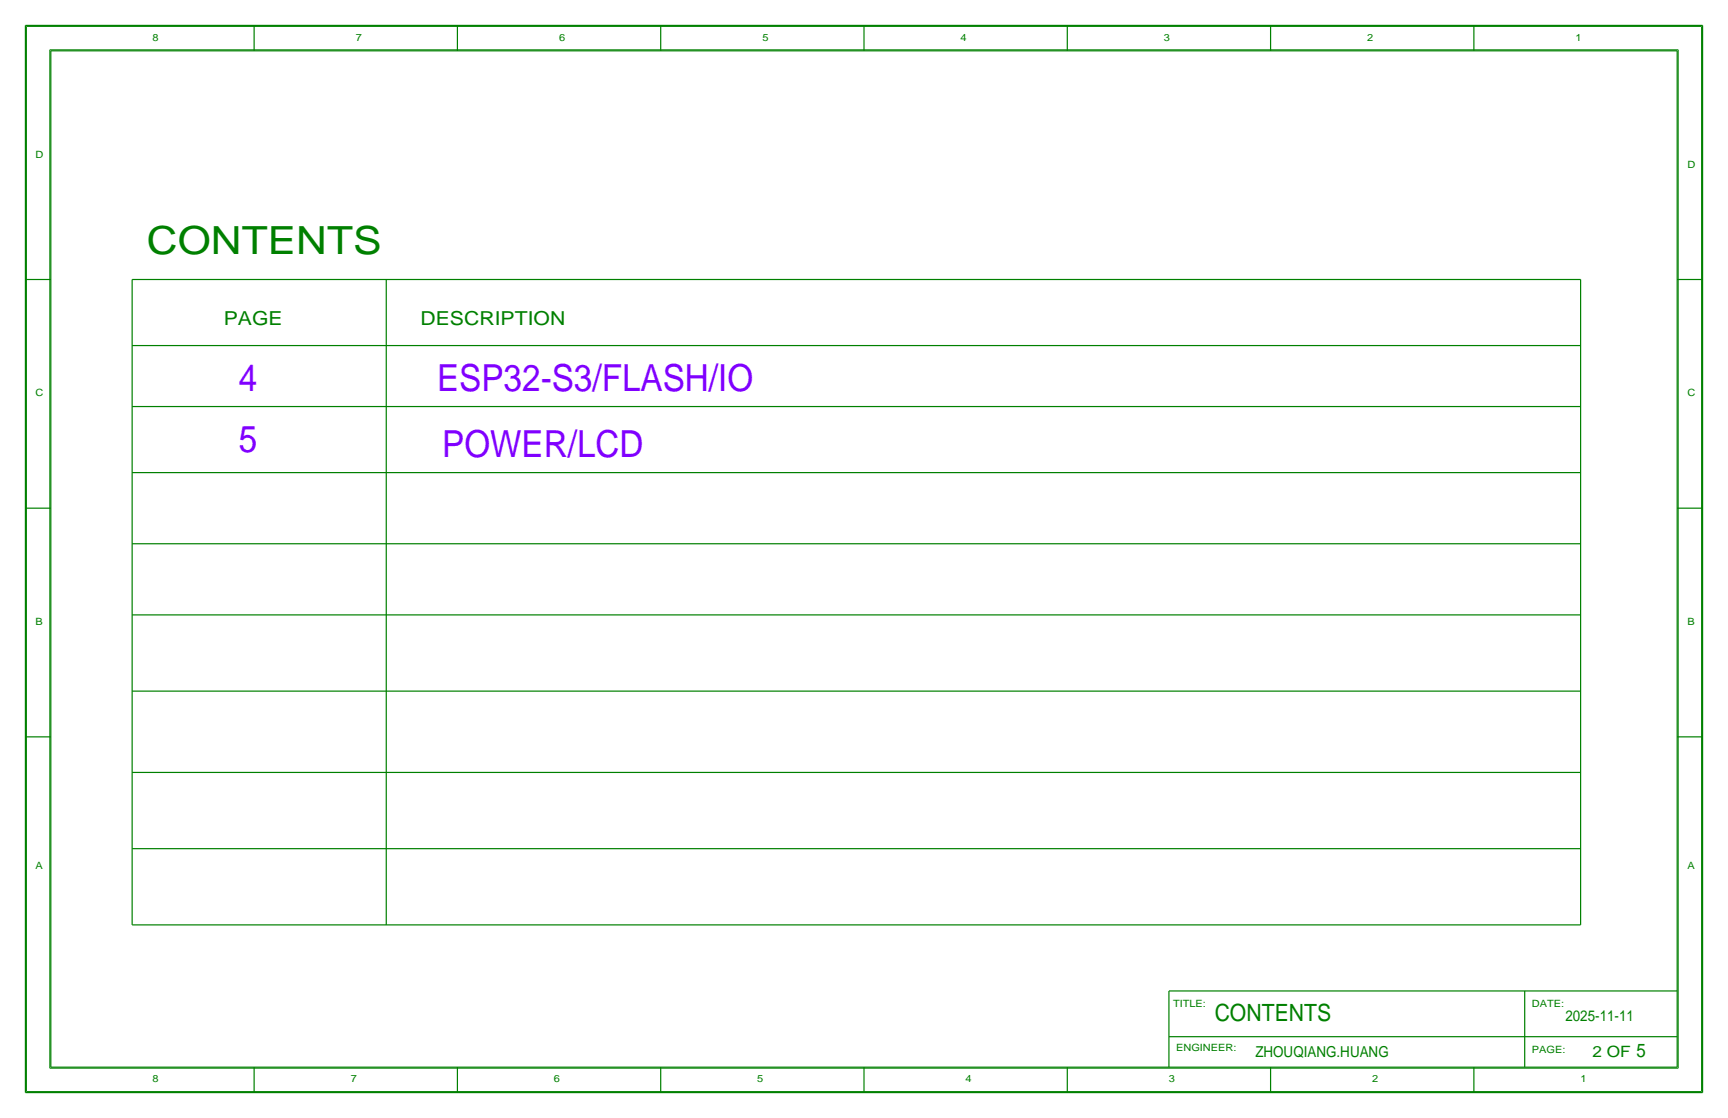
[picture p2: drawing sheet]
<svg xmlns="http://www.w3.org/2000/svg" width="432mm" height="279mm" viewBox="0 0 432 279" stroke-linecap="round" stroke-linejoin="round" font-family="sans-serif">
<defs><g id="words">
<text font-size="9.7" x="36.7" y="63.5">CONTENTS</text>
<g font-size="9.3">
<text x="59.7" y="97.8">4</text>
<text x="109.2" y="97.8">ESP32-S3/FLASH/IO</text>
<text x="59.7" y="113">5</text>
<text x="110.5" y="114.3">POWER/LCD</text>
</g>
<text font-size="5.9" x="303.5" y="255.3">CONTENTS</text>
<g font-size="4.8">
<text x="55.9" y="81.2">PAGE</text>
<text x="105.1" y="81.3">DESCRIPTION</text>
</g>
<text font-size="4.7" x="408.9" y="264.2">5</text>
<text font-size="3.9" x="397.9" y="264.2">2 OF</text>
<g font-size="3.8">
<text x="391.2" y="255.3">2025-11-11</text>
<text x="313.7" y="264.2">ZHOUQIANG.HUANG</text>
</g>
<g font-size="2.5">
<text x="38.1" y="10.2">8</text>
<text x="88.9" y="10.2">7</text>
<text x="139.7" y="10.2">6</text>
<text x="190.5" y="10.2">5</text>
<text x="240" y="10.2">4</text>
<text x="290.8" y="10.2">3</text>
<text x="341.6" y="10.2">2</text>
<text x="393.7" y="10.2">1</text>
<text x="8.9" y="39.4">D</text>
<text x="421.6" y="41.9">D</text>
<text x="8.9" y="99.1">C</text>
<text x="421.6" y="99.1">C</text>
<text x="8.9" y="156.2">B</text>
<text x="421.6" y="156.2">B</text>
<text x="8.9" y="217.2">A</text>
<text x="421.6" y="217.2">A</text>
<text x="293.1" y="251.7">TITLE:</text>
<text x="382.8" y="251.7">DATE:</text>
<text x="293.9" y="262.6">ENGINEER:</text>
<text x="382.8" y="263.1">PAGE:</text>
<text x="38.1" y="270.5">8</text>
<text x="87.6" y="270.5">7</text>
<text x="138.4" y="270.5">6</text>
<text x="189.2" y="270.5">5</text>
<text x="241.3" y="270.5">4</text>
<text x="292.1" y="270.5">3</text>
<text x="342.9" y="270.5">2</text>
<text x="395" y="270.5">1</text>
</g>
</g></defs>
<!-- layer: Print Layer -->
<g fill="none" stroke="#000" stroke-width=".3">
<path d="M6.3 6.3v266.7zM6.3 6.3h419.1zM12.7 12.7v254zM12.7 12.7h406.4zM63.5 6.3v6.4zM114.3 6.3v6.4zM165.1 6.3v6.4zM215.9 6.3v6.4zM266.7 6.3v6.4zM317.5 6.3v6.4zM368.3 6.3v6.4zM419.1 12.7v254z"/>
<path d="M425.4 6.3v266.7zM6.3 69.8h6.4zM33 69.8v161.3zM33 69.8h362zM96.5 69.8v161.3zM395 69.8v161.3zM419.1 69.8h6.3zM33 86.4h362zM33 118.1h362zM33 101.6h362zM6.3 127h6.4zM33 135.9h362z"/>
<path d="M419.1 127h6.3zM33 153.7h362zM33 172.7h362zM6.3 184.1h6.4zM33 193h362zM419.1 184.1h6.3zM33 212.1h362zM33 231.1h362zM292.1 259.1h127zM292.1 247.6v19.1zM292.1 247.6h127zM381 247.6v19.1z"/>
<path d="M6.3 273h419.1zM12.7 266.7h406.4zM63.5 266.7v6.3zM114.3 266.7v6.3zM165.1 266.7v6.3zM215.9 266.7v6.3zM266.7 266.7v6.3zM317.5 266.7v6.3zM368.3 266.7v6.3z"/>
</g>
<path d="M6.6 6.6h418.6zM6.6 6.6v266.2zM12.4 12.4v254.6zM12.4 12.4h407zM419.4 12.4v254.6zM425.2 6.6v266.2zM6.6 272.8h418.6zM12.4 267h407z" fill="none" stroke="#000" stroke-width=".25"/>
<!-- layer: Page Border and Title Block -->
<g fill="none" stroke="#008000" stroke-width=".3">
<path d="M6.3 6.4v266.6zM6.3 6.4h419.1zM12.7 12.7v254zM12.7 12.7h406.4zM63.5 6.4v6.3zM114.3 6.4v6.3zM165.1 6.4v6.3zM215.9 6.4v6.3zM266.7 6.4v6.3zM317.5 6.4v6.3zM368.3 6.4v6.3zM419.1 12.7v254z"/>
<path d="M425.4 6.4v266.6zM6.3 69.8h6.4zM33 69.8v161.3zM33 69.8h362zM96.5 69.8v161.3zM395 69.8v161.3zM419.1 69.8h6.3zM33 86.4h362zM33 118.1h362zM33 101.6h362zM6.3 127h6.4zM33 135.9h362z"/>
<path d="M419.1 127h6.3zM33 153.7h362zM33 172.7h362zM6.3 184.1h6.4zM33 193h362zM419.1 184.1h6.3zM33 212.1h362zM33 231.1h362zM292.1 259.1h127zM292.1 247.6v19.1zM292.1 247.6h127zM381 247.6v19.1z"/>
<path d="M6.3 273h419.1zM12.7 266.7h406.4zM63.5 266.7v6.3zM114.3 266.7v6.3zM165.1 266.7v6.3zM215.9 266.7v6.3zM266.7 266.7v6.3zM317.5 266.7v6.3zM368.3 266.7v6.3z"/>
</g>
<path d="M6.6 6.6h418.6zM6.6 6.6v266.2zM12.4 12.4v254.6zM12.4 12.4h407zM419.4 12.4v254.6zM425.2 6.6v266.2zM6.6 272.8h418.6zM12.4 267h407z" fill="none" stroke="#008000" stroke-width=".25"/>
<use href="#words"/>
</svg>
